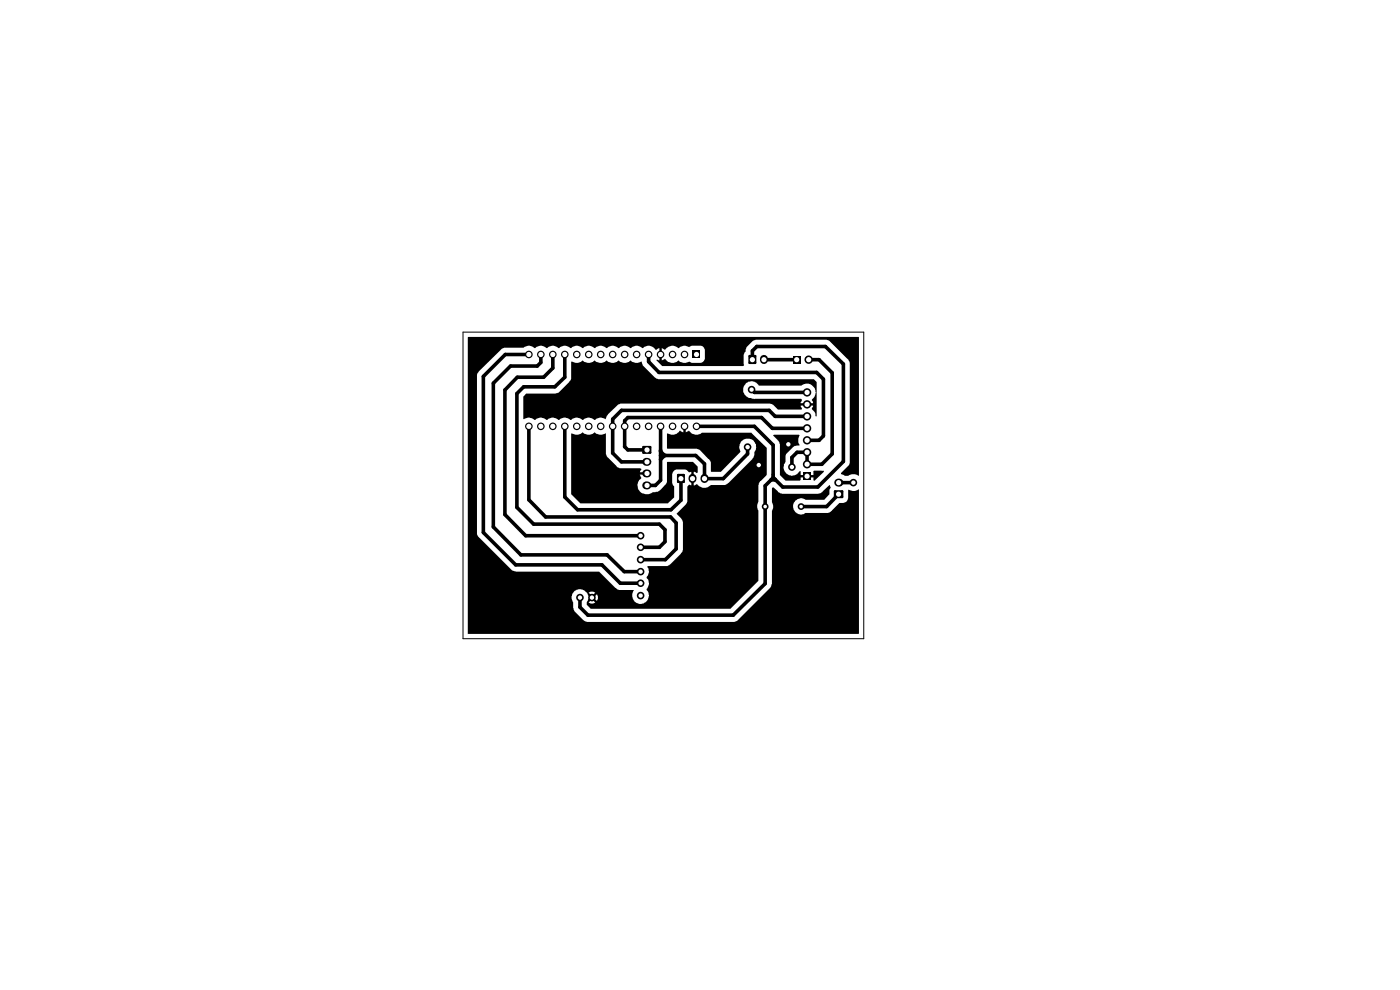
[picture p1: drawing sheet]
<svg xmlns="http://www.w3.org/2000/svg" width="297mm" height="210mm" viewBox="0 0 297 210" stroke-linecap="round" stroke-linejoin="round" font-family="sans-serif">
<g fill="#000">
<path d="M111 84.1l.6-.6h6.3l.5-.2 2.7-2.7 .1-3.9h.2a2.06 2.06 0 0 0 2.1-.2 2.08 2.08 0 0 0 2.1 .3l.5-.3a2.08 2.08 0 0 0 2 .3l.5-.3a2.08 2.08 0 0 0 2 .3l.5-.3a2.08 2.08 0 0 0 2.1 .3l.5-.3a2.08 2.08 0 0 0 2 .3l.4-.1 .2 .8 2.7 2.7 .6 .2h33l.6 .6v2.2l-.2-.1-.1-.5a1.81 1.81 0 0 0-2.4-1.2l-.5 .4h-9l-.6-.7a1.75 1.75 0 0 0-2.8 1.3 1.96 1.96 0 0 0 1.9 2.1l.6 .2 9.8-.1 .2 .3-.3 .6h2.7l-.3-.7a2.16 2.16 0 0 0 .9-1.5h.1v5l-.2-.1a1.44 1.44 0 0 0-.8-1.4l.3-.8h-2.7v.2a.45 .45 0 0 1 .2 .7h-5l-1-1-.6-.3h-31.8l-.5 .2-2.2 2.1-.5 1-1.1-.3-1.2 .5-.5-.4-.9-.1-1.2 .5-.5-.4-.8-.1-1.2 .5-.5-.4-.9-.1-1.2 .5-.5-.4-.8-.1-1.2 .5-.5-.4-.8-.1-1.2 .5-1-.5-1.2 .3-.2-.1zM146.9 74.3h1.6v1.6h-1.6zM159 75.5h1.2v1.5h-1.2zM168.1 75.4h1.7v1.7h-1.7zM99.3 71.5h82.8l.1 29.3-.2 .1-.5-.2a1.64 1.64 0 0 0-1.6 .2h-.7l-.7-.3-.1-.3 1.9-2v-21.4l-.3-.6-4.1-4.1-.6-.1h-15l-.6 .2-1.4 1.4-.1 .9-.5 .7 .1 2.2-.2 .1h-17.1l-1.3-1.1 .2-.2a1.81 1.81 0 0 0 1.7-.2l.1 .1a1.67 1.67 0 0 0 2.1 .6l.5-.3a2.08 2.08 0 0 0 2.1 .3l.3-.1 .5 .3h2l.4-.2 .4-.7v-1.9l-.4-.7-.4-.2h-2l-.5 .4-.3-.2a1.54 1.54 0 0 0-1.9 .3 2.16 2.16 0 0 0-2.4-.1l-.5 .5-.7-.4v2.7h-.5v-2.7l-.9 .4-.6-.6a1.56 1.56 0 0 0-2 .2 2.3 2.3 0 0 0-2.7 0l-.4-.2a1.56 1.56 0 0 0-2 .2 2.3 2.3 0 0 0-2.7 0l-.3-.2a1.56 1.56 0 0 0-2.1 .2 2.3 2.3 0 0 0-2.7 0l-.3-.2a1.56 1.56 0 0 0-2 .2 2.3 2.3 0 0 0-2.8 0l-.3-.2a1.56 1.56 0 0 0-2 .2 2.3 2.3 0 0 0-2.7 0l-.4-.2a1.55 1.55 0 0 0-1.9 .1h-4.2l-.4 .2-5 4.9-.3 .6v34l.2 .5 7.4 7.2 .5 .1h17.8l3.9 3.9h3.4l.1 .2a1.77 1.77 0 0 0 .2 2.4 1.77 1.77 0 0 0 2.5-.1 1.77 1.77 0 0 0 0-2.5v-.3a1.54 1.54 0 0 0 0-2.2l.5-1.3-.2-.8-.2-.2 .1-.2h4.2l.4-.2 2.8-2.9 .1-6.3-.4-.7-1-1 2.2-2.3 .1-3.5 .3-.4 .5 .2v-2.9l-.5 .1-.6-.6h-2.1l-.6 .4-.2 .6v1.8l.4 .7v2.4l-1.3 1.3h-18.6l-1.9-2v-12.9a2.5 2.5 0 0 0 1.7 .2l.7-.4a1.77 1.77 0 0 0 2.5 .1l.1-.1a1.65 1.65 0 0 0 2.2 .2l.1 4.5 .4 .6 2.1 2.1 .4 .2h4.4l.3 .3-.4 .6h1.6l.2 .1-.1 .4h-1.7a.78 .78 0 0 1 .2 .9 1.76 1.76 0 0 0 .5 3 2.14 2.14 0 0 0 2.1-.2l1-.1 .5-.2 1.1-1.2 .4-.6 .1-4.3h5.4l1 1v1.2l-.3 .1-.5-.2v2.9l.7-.3 .6 .5a1.78 1.78 0 0 0 2.3-.3h3l.5-.3 5.3-5.2 .3-.4 .1-1.2 .2-.1a1.9 1.9 0 0 0-1.2-2.7 1.89 1.89 0 0 0-1.9 .8 1.89 1.89 0 0 0 0 2l-4.2 4.3h-2l-.2-2.3-2.3-2.4-.6-.2h-6.2l-.1-3.3a2.5 2.5 0 0 0 1.8 .2l.9-.7 .7 .3v-1.5h.6v1.5l.6-.3a2.03 2.03 0 0 0 2.2 .7l.5-.3h10.6l3.2 3.2v5.7l-1.6 1.8-.1 3.9a1.73 1.73 0 0 0 0 1.9v14.9l-6 5.9h-29.6l-.8-.8v-.5h.5a.95 .95 0 0 0 1.2 0l-.6-.7-.7 .7h-.4l.2-.6 .5-.5h.7l.8 .7 .1-.4-.1-.9-.8 .6h-.7l-.7-1 .4-.1 .7 .8 .6-.8a1.16 1.16 0 0 0-1.2 0h-.7a1.75 1.75 0 0 0-2.4-.2 1.75 1.75 0 0 0-.3 2.4v1.1l.2 .7 2.1 2.1 .6 .2h31.3l.5-.2 7.2-7.2 .2-.6 .1-15.7a1.55 1.55 0 0 0-.1-1.7v-3l.2-.1h.2l1.1 1.1 .7 .2h7.7l.8-.3 1.5-1.5a.51 .51 0 0 1 .3 .4 .51 .51 0 0 1-.3 .5v1l-1.1 1.2h-3.9a1.73 1.73 0 0 0-2.5 .6 1.71 1.71 0 0 0 .4 2 1.71 1.71 0 0 0 2.1 .2l5-.1 .5-.3 1.7-1.7h.8l.8-.4 .2-.6v-1.8l.4 .1a1.69 1.69 0 0 0 1.7-.2l.2 .1-.1 30.6h-82.9zM136.5 94.8h1.4v1.2h-1.4zM164 92.3l5.5-.1 .1 .3a1.54 1.54 0 0 0 0 1.8v.2l-1.2 .2-1.4 1.3-.4 .6v1.4a1.79 1.79 0 0 0 .2 2.4 1.79 1.79 0 0 0 2.3 .2l.6-.7 .1 .1v.8h2.8l-.1-.8 .1-.2 2.2 .1v.2l-1.9 1.8h-.3v-.6h-2.8v.5l-.1 .1h-3.1l-1.2-1.1v-6.7l-.2-.5zM143.8 100.8h1.2v1.4h-1.2zM170.3 100.2h1.7v1.7h-1.7zM177.1 104.2h1.5v1.2h-1.5z"/>
<circle cx="112.2" cy="75.2" r=".8"/>
<circle cx="114.7" cy="75.2" r=".8"/>
<circle cx="117.3" cy="75.2" r=".8"/>
<circle cx="119.8" cy="75.2" r=".8"/>
<circle cx="122.3" cy="75.2" r=".8"/>
<circle cx="124.9" cy="75.2" r=".8"/>
<circle cx="127.4" cy="75.2" r=".8"/>
<circle cx="130" cy="75.2" r=".8"/>
<circle cx="132.5" cy="75.2" r=".8"/>
<circle cx="135" cy="75.2" r=".8"/>
<circle cx="137.6" cy="75.2" r=".8"/>
<circle cx="140.1" cy="75.2" r=".8"/>
<circle cx="142.7" cy="75.2" r=".8"/>
<circle cx="145.2" cy="75.2" r=".8"/>
<circle cx="171.5" cy="76.3" r=".89"/>
<circle cx="112.2" cy="90.4" r=".8"/>
<circle cx="114.7" cy="90.4" r=".8"/>
<circle cx="117.3" cy="90.4" r=".8"/>
<circle cx="119.8" cy="90.4" r=".8"/>
<circle cx="122.3" cy="90.4" r=".8"/>
<circle cx="124.9" cy="90.4" r=".8"/>
<circle cx="127.4" cy="90.4" r=".8"/>
<circle cx="130" cy="90.4" r=".8"/>
<circle cx="132.5" cy="90.4" r=".8"/>
<circle cx="135" cy="90.4" r=".8"/>
<circle cx="137.6" cy="90.4" r=".8"/>
<circle cx="140.1" cy="90.4" r=".8"/>
<circle cx="141" cy="96.6" r=".38"/>
<circle cx="142.7" cy="90.4" r=".8"/>
<circle cx="145.2" cy="90.4" r=".8"/>
<circle cx="147.7" cy="90.4" r=".8"/>
<circle cx="158.6" cy="94.8" r=".8"/>
<circle cx="159.4" cy="82.6" r=".8"/>
<circle cx="161" cy="98.6" r=".8"/>
<circle cx="167.2" cy="94.2" r=".8"/>
<circle cx="168" cy="99.1" r=".8"/>
<circle cx="171.2" cy="93.4" r=".89"/>
<circle cx="171.2" cy="88.3" r=".89"/>
<circle cx="171.2" cy="90.8" r=".89"/>
<circle cx="171.2" cy="85.8" r=".89"/>
<circle cx="171.2" cy="98.5" r=".89"/>
<circle cx="171.2" cy="95.9" r=".89"/>
<circle cx="171.2" cy="83.2" r=".89"/>
<circle cx="135.9" cy="116.1" r=".8"/>
<circle cx="135.9" cy="113.6" r=".8"/>
<circle cx="135.9" cy="118.7" r=".8"/>
<circle cx="162.3" cy="107.4" r=".72"/>
<circle cx="169.9" cy="107.4" r=".72"/>
<circle cx="181" cy="102.4" r=".8"/>
<circle cx="123" cy="126.7" r=".8"/>
<circle cx="125.6" cy="126.7" r=".8"/>
<circle cx="135.9" cy="123.7" r=".8"/>
<circle cx="135.9" cy="126.3" r=".8"/>
<circle cx="135.9" cy="121.2" r=".8"/>
</g>
<g fill="none" stroke="#000" stroke-width=".76">
<path d="M112.2 75.2h-5l-4.7 4.6v33.1l6.9 6.9h18.3l3.9 3.9h4.3M114.7 75.2v1.7l-.7 .7h-5.7l-3.7 3.7v30.5l5.9 5.9h18.3l3.6 3.5h3.5M117.3 75.2v2.9l-2 1.9h-5.6l-2.6 2.7v26.4l4.4 4.5h24.4M119.8 75.2v4.8l-2.1 2h-6.6l-1.5 1.5v24.1l3.6 3.6h26.7l1.2 1.2v2.5l-1.2 1.2h-4M137.6 75.2v1.5l2.2 2.3h33.4l1.5 1.4v12.1l-1 .9h-2.5M159.6 76.3v-1.9l.9-.9h14.6l3.8 3.7v20.7l-5.4 5.4h-7.5l-2-2M162.5 76.3h6.5M171.5 76.3h2.2l2.8 2.8v17.2l-2.2 2.2h-3.1v-2.6h-2.1l-1.1 1.1v2.1M112.2 90.4v15.6l3.5 3.6h26.5l1.2 1.3v5.5l-2.3 2.3h-5.2M119.8 90.4v15l2.7 2.7h19.8l2.1-2v-4.6M140.1 90.4v11.5l-1.1 1.1h-1.8M140.1 95.8l.9 .8-.9 .9"/>
<path d="M147.7 90.4h12.3l4 4v6.9M158.6 94.8v1.5l-5.2 5.2h-4v-3.1l-1.8-1.8h-7.5M159.4 82.6l.6 .6h11.2M171.2 88.3h-6.8l-1.2-1.3h-31.4l-1.8 1.9v7.2l1.8 1.9h5.4M171.2 90.8h-7.4l-2.3-2.2h-28.3l-.7 .6v5.5l.7 .7h4M163.6 101.8l-1.3 1.2v20.8l-6.8 6.7h-30.8l-1.7-1.7v-2.1M164 101.3l-.4 .5M164.4 101.7l-.8 .1M177.9 102.4h3.1M177.9 104.8l-2.6 2.6h-5.4"/>
</g>
<path d="M98.2 70.4h85v65.1h-85z" fill="none" stroke="#000" stroke-width=".21"/>
<path d="M162.1 76.1v.3M137.1 98h.2M137.1 100.4h.2M137.1 103h.2M146.9 101.3v.3M149.4 101.3v.3M177.8 102.4h.3" fill="none" stroke="#000" stroke-width="1.7"/>
<path d="M159 75.5h1.2v1.5h-1.2zM136.5 94.8h1.4v1.2h-1.4zM143.8 100.8h1.2v1.4h-1.2zM177.1 104.2h1.5v1.2h-1.5z" fill="none" stroke="#000" stroke-width=".51"/>
<g fill="#fff">
<circle cx="135" cy="75.2" r=".55"/>
<circle cx="132.5" cy="75.2" r=".55"/>
<circle cx="130" cy="75.2" r=".55"/>
<circle cx="127.4" cy="75.2" r=".55"/>
<circle cx="124.9" cy="75.2" r=".55"/>
<circle cx="122.3" cy="75.2" r=".55"/>
<circle cx="119.8" cy="75.2" r=".55"/>
<circle cx="117.3" cy="75.2" r=".55"/>
<circle cx="114.7" cy="75.2" r=".55"/>
<circle cx="112.2" cy="75.2" r=".55"/>
<circle cx="112.2" cy="90.4" r=".55"/>
<circle cx="114.7" cy="90.4" r=".55"/>
<circle cx="117.3" cy="90.4" r=".55"/>
<circle cx="119.8" cy="90.4" r=".55"/>
<circle cx="122.3" cy="90.4" r=".55"/>
<circle cx="124.9" cy="90.4" r=".55"/>
<circle cx="127.4" cy="90.4" r=".55"/>
<circle cx="130" cy="90.4" r=".55"/>
<circle cx="132.5" cy="90.4" r=".55"/>
<circle cx="135" cy="90.4" r=".55"/>
<circle cx="135.9" cy="121.2" r=".47"/>
<circle cx="135.9" cy="123.7" r=".47"/>
<circle cx="125.6" cy="126.7" r=".47"/>
<circle cx="123" cy="126.7" r=".47"/>
<circle cx="135.9" cy="113.6" r=".47"/>
<circle cx="135.9" cy="116.1" r=".47"/>
<circle cx="135.9" cy="118.7" r=".47"/>
<circle cx="135.9" cy="126.3" r=".47"/>
<circle cx="147.7" cy="75.2" r=".55"/>
<circle cx="145.2" cy="75.2" r=".55"/>
<circle cx="142.7" cy="75.2" r=".55"/>
<circle cx="140.1" cy="75.2" r=".55"/>
<circle cx="137.6" cy="75.2" r=".55"/>
<circle cx="149.4" cy="101.5" r=".55"/>
<circle cx="137.2" cy="100.4" r=".55"/>
<circle cx="137.2" cy="95.4" r=".55"/>
<circle cx="137.2" cy="98" r=".55"/>
<circle cx="144.4" cy="101.5" r=".55"/>
<circle cx="146.9" cy="101.5" r=".55"/>
<circle cx="137.2" cy="103" r=".55"/>
<circle cx="162.1" cy="76.3" r=".55"/>
<circle cx="169" cy="76.3" r=".55"/>
<circle cx="171.2" cy="83.2" r=".55"/>
<circle cx="159.6" cy="76.3" r=".55"/>
<circle cx="171.5" cy="76.3" r=".55"/>
<circle cx="171.2" cy="95.9" r=".55"/>
<circle cx="171.2" cy="93.4" r=".55"/>
<circle cx="171.2" cy="90.8" r=".55"/>
<circle cx="171.2" cy="88.3" r=".55"/>
<circle cx="171.2" cy="85.8" r=".55"/>
<circle cx="137.6" cy="90.4" r=".55"/>
<circle cx="140.1" cy="90.4" r=".55"/>
<circle cx="142.7" cy="90.4" r=".55"/>
<circle cx="145.2" cy="90.4" r=".55"/>
<circle cx="147.7" cy="90.4" r=".55"/>
<circle cx="177.9" cy="104.8" r=".55"/>
<circle cx="171.2" cy="98.5" r=".55"/>
<circle cx="171.2" cy="101" r=".55"/>
<circle cx="169.9" cy="107.4" r=".38"/>
<circle cx="162.3" cy="107.4" r=".38"/>
<circle cx="177.9" cy="102.4" r=".55"/>
<circle cx="161" cy="98.6" r=".47"/>
<circle cx="167.2" cy="94.2" r=".47"/>
<circle cx="159.4" cy="82.6" r=".47"/>
<circle cx="158.6" cy="94.8" r=".47"/>
<circle cx="181" cy="102.4" r=".47"/>
<circle cx="168" cy="99.1" r=".47"/>
</g>
</svg>
